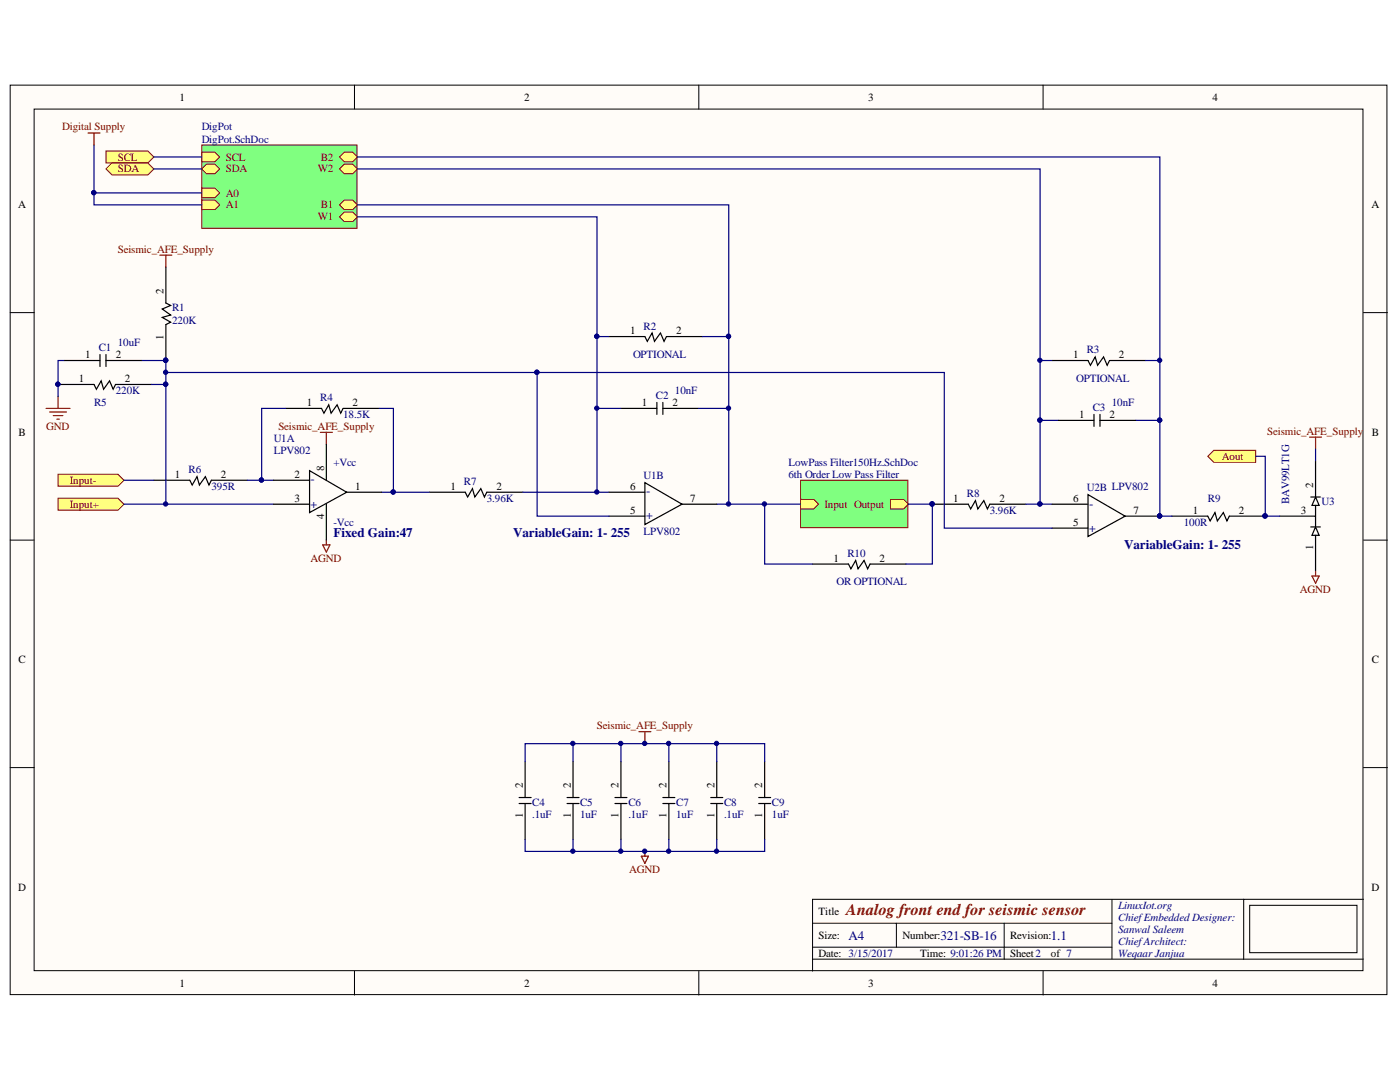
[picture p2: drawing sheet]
<svg xmlns="http://www.w3.org/2000/svg" width="279mm" height="216mm" viewBox="0 0 279 216" stroke-linecap="round" stroke-linejoin="round" font-family="sans-serif">
<defs><g id="words">
<text font-size="3.2" fill="#800000" x="168.9" y="182.6">Analog front end for seismic sensor</text>
<g font-size="2.6" fill="#000080">
<text x="62" y="96.4">-</text>
<text x="129" y="98.8">-</text>
<text x="217.4" y="101.3">-</text>
<text x="66.5" y="107.2">Fixed Gain:47</text>
<text x="102.4" y="107.2">VariableGain: 1- 255</text>
<text x="224.3" y="109.6">VariableGain: 1- 255</text>
<text x="169.4" y="187.5">A4</text>
<text x="187.7" y="187.5">321-SB-16</text>
<text x="209.7" y="187.5">1.1</text>
</g>
<g font-size="2.4" fill="#000080">
<text x="62" y="101.3">+</text>
<text x="129" y="103.6">+</text>
<text x="217.4" y="106.1">+</text>
</g>
<g font-size="2.2">
<text x="35.9" y="20.1">1</text>
<text x="104.6" y="20.1">2</text>
<text x="173.3" y="20.1">3</text>
<text x="242" y="20.1">4</text>
<text x="3.6" y="41.6">A</text>
<text x="273.7" y="41.6">A</text>
<text x="32.6" y="58.6" transform="rotate(-90 32.6 58.6)">2</text>
<text x="17" y="71.4">1</text>
<text x="23.1" y="71.4">2</text>
<text x="32.6" y="67.8" transform="rotate(-90 32.6 67.8)">1</text>
<text x="125.7" y="66.7">1</text>
<text x="135" y="66.7">2</text>
<text x="214.2" y="71.4">1</text>
<text x="223.3" y="71.4">2</text>
<text x="15.7" y="76.2">1</text>
<text x="24.9" y="76.2">2</text>
<text x="61.2" y="81.1">1</text>
<text x="70.4" y="81.1">2</text>
<text x="128.1" y="81.1">1</text>
<text x="134.2" y="81.1">2</text>
<text x="215.4" y="83.4">1</text>
<text x="221.5" y="83.4">2</text>
<text x="3.7" y="87">B</text>
<text x="273.8" y="87">B</text>
<text x="34.9" y="95.4">1</text>
<text x="44.1" y="95.4">2</text>
<text x="58.8" y="95.4">2</text>
<text x="64.7" y="93.9" transform="rotate(-90 64.7 93.9)">8</text>
<text x="58.8" y="100.2">3</text>
<text x="70.9" y="97.7">1</text>
<text x="89.9" y="97.7">1</text>
<text x="99.1" y="97.7">2</text>
<text x="125.7" y="97.7">6</text>
<text x="137.7" y="100.2">7</text>
<text x="190.3" y="100.2">1</text>
<text x="199.5" y="100.2">2</text>
<text x="214.2" y="100.2">6</text>
<text x="262" y="97.3" transform="rotate(-90 262 97.3)">2</text>
<text x="64.7" y="103.6" transform="rotate(-90 64.7 103.6)">4</text>
<text x="125.7" y="102.5">5</text>
<text x="214.2" y="104.9">5</text>
<text x="226.2" y="102.5">7</text>
<text x="238" y="102.5">1</text>
<text x="247.2" y="102.5">2</text>
<text x="259.6" y="102.5">3</text>
<text x="166.3" y="112.1">1</text>
<text x="175.5" y="112.1">2</text>
<text x="262" y="109.8" transform="rotate(-90 262 109.8)">1</text>
<text x="3.7" y="132.4">C</text>
<text x="273.8" y="132.4">C</text>
<text x="104.3" y="157.2" transform="rotate(-90 104.3 157.2)">2</text>
<text x="113.9" y="157.2" transform="rotate(-90 113.9 157.2)">2</text>
<text x="123.5" y="157.2" transform="rotate(-90 123.5 157.2)">2</text>
<text x="133" y="157.2" transform="rotate(-90 133 157.2)">2</text>
<text x="142.6" y="157.2" transform="rotate(-90 142.6 157.2)">2</text>
<text x="152.1" y="157.2" transform="rotate(-90 152.1 157.2)">2</text>
<text x="104.3" y="163.3" transform="rotate(-90 104.3 163.3)">1</text>
<text x="113.9" y="163.3" transform="rotate(-90 113.9 163.3)">1</text>
<text x="123.5" y="163.3" transform="rotate(-90 123.5 163.3)">1</text>
<text x="133" y="163.3" transform="rotate(-90 133 163.3)">1</text>
<text x="142.6" y="163.3" transform="rotate(-90 142.6 163.3)">1</text>
<text x="152.1" y="163.3" transform="rotate(-90 152.1 163.3)">1</text>
<text x="3.6" y="177.8">D</text>
<text x="273.7" y="177.8">D</text>
<text x="163.4" y="182.6">Title</text>
<text x="163.4" y="187.3">Size:</text>
<text x="163.4" y="191">Date: 3/15/2017</text>
<text x="180.1" y="187.3">Number:</text>
<text x="183.7" y="191">Time: 9:01:26 PM</text>
<text x="201.6" y="187.3">Revision:</text>
<text x="201.6" y="191">Sheet2</text>
<text x="209.7" y="191">of 7</text>
<text x="35.9" y="196.9">1</text>
<text x="104.6" y="196.9">2</text>
<text x="173.3" y="196.9">3</text>
<text x="242" y="196.9">4</text>
</g>
<g font-size="2.2" fill="#800000">
<text x="12.4" y="26">Digital Supply</text>
<text x="23.5" y="32">SCL</text>
<text x="23.5" y="34.4">SDA</text>
<text x="45.1" y="32">SCL</text>
<text x="45.1" y="34.4">SDA</text>
<text x="63.4" y="34.4">W2</text>
<text x="64" y="32">B2</text>
<text x="45.1" y="39.2">A0</text>
<text x="45.1" y="41.6">A1</text>
<text x="64" y="41.6">B1</text>
<text x="63.4" y="44">W1</text>
<text x="23.5" y="50.5">Seismic_AFE_Supply</text>
<text x="9.2" y="85.8">GND</text>
<text x="55.6" y="85.8">Seismic_AFE_Supply</text>
<text x="252.9" y="86.7">Seismic_AFE_Supply</text>
<text x="243.9" y="91.8">Aout</text>
<text x="14" y="96.5">Input-</text>
<text x="14" y="101.4">Input+</text>
<text x="164.5" y="101.4">Input Output</text>
<text x="62" y="112.1">AGND</text>
<text x="259.4" y="118.3">AGND</text>
<text x="119.1" y="145.6">Seismic_AFE_Supply</text>
<text x="125.6" y="174.2">AGND</text>
</g>
<g font-size="2.2" fill="#000080">
<text x="40.2" y="26">DigPot</text>
<text x="40.2" y="28.5">DigPot.SchDoc</text>
<text x="34.3" y="62.1">R1</text>
<text x="34.3" y="64.6">220K</text>
<text x="128.4" y="65.8">R2</text>
<text x="19.7" y="70.1">C1</text>
<text x="23.5" y="69.1">10uF</text>
<text x="126.3" y="71.4">OPTIONAL</text>
<text x="216.9" y="70.5">R3</text>
<text x="214.8" y="76.2">OPTIONAL</text>
<text x="18.8" y="81.1">R5</text>
<text x="23.1" y="78.6">220K</text>
<text x="63.9" y="80.1">R4</text>
<text x="68.5" y="83.4">18.5K</text>
<text x="130.9" y="79.6">C2</text>
<text x="134.7" y="78.6">10nF</text>
<text x="218.1" y="82">C3</text>
<text x="221.9" y="81.1">10nF</text>
<text x="54.6" y="88.2">U1A</text>
<text x="37.6" y="94.4">R6</text>
<text x="54.6" y="90.6">LPV802</text>
<text x="66.5" y="93">+Vcc</text>
<text x="128.4" y="95.6">U1B</text>
<text x="157.4" y="95.4">6th Order Low Pass Filter</text>
<text x="157.4" y="93">LowPass Filter150Hz.SchDoc</text>
<text x="42.2" y="97.7">395R</text>
<text x="92.6" y="96.8">R7</text>
<text x="97.2" y="100.2">3.96K</text>
<text x="193" y="99.2">R8</text>
<text x="216.9" y="98">U2B LPV802</text>
<text x="241.1" y="100.2">R9</text>
<text x="257.3" y="100.6" transform="rotate(-90 257.3 100.6)">BAV99LT1G</text>
<text x="263.7" y="100.8">U3</text>
<text x="66.5" y="104.9">-Vcc</text>
<text x="128.4" y="106.8">LPV802</text>
<text x="197.5" y="102.5">3.96K</text>
<text x="236.3" y="104.9">100R</text>
<text x="169.1" y="111.2">R10</text>
<text x="166.9" y="116.8">OR OPTIONAL</text>
<text x="106.2" y="160.9">C4</text>
<text x="115.8" y="160.9">C5</text>
<text x="125.4" y="160.9">C6</text>
<text x="135" y="160.9">C7</text>
<text x="144.5" y="160.9">C8</text>
<text x="154.1" y="160.9">C9</text>
<text x="106.2" y="163.2">.1uF</text>
<text x="115.8" y="163.2">1uF</text>
<text x="125.4" y="163.2">.1uF</text>
<text x="135" y="163.2">1uF</text>
<text x="144.5" y="163.2">.1uF</text>
<text x="154.1" y="163.2">1uF</text>
<text x="223.1" y="181.4">LinuxIot.org</text>
<text x="223.1" y="183.8">ChiefEmbedded Designer:</text>
<text x="223.1" y="186.1">Sanwal Saleem</text>
<text x="223.1" y="188.5">ChiefArchitect:</text>
<text x="223.1" y="191">Weqaar Janjua</text>
</g>
</g></defs>
<g fill="#fffcf8" stroke="#000" stroke-width=".2">
<path d="M2 17h274.8v181.5h-274.8z"/>
<path d="M6.8 21.8h265.2v171.9h-265.2z"/>
</g>
<g fill="none" stroke="#000" stroke-width=".2">
<path d="M70.7 17v4.8M139.5 17v4.8M208.2 17v4.8M2 62.4h4.8M272.1 62.4h4.8M2 107.8h4.8M272.1 107.8h4.8M2 153.2h4.8M272.1 153.2h4.8M221.9 179.4v12M248.2 179.4h-86v14.4M272.1 179.4h-23.9v12"/>
<path d="M70.7 193.8v4.8M139.5 193.8v4.8M162.2 184.2h59.7M162.2 191.4h109.9M162.2 189h59.7M178.9 184.2v4.8M200.4 184.2v7.2M208.2 193.8v4.8M249.4 180.6h21.4v9.5h-21.4z"/>
</g>
<path d="M159.8 95.8h21.4v9.5h-21.4z" fill="#80ff80" stroke="#800000" stroke-width=".2"/>
<path d="M159.8 99.7h2.6l1 .9-1 1h-2.6z" fill-rule="evenodd" fill="#ffff80"/>
<path d="M159.8 99.7h2.6l1 .9-1 1h-2.6z" fill="none" stroke="#800000" stroke-width=".2"/>
<path d="M177.7 99.7h2.6l1 .9-1 1h-2.6z" fill-rule="evenodd" fill="#ffff80"/>
<path d="M177.7 99.7h2.6l1 .9-1 1h-2.6z" fill="none" stroke="#800000" stroke-width=".2"/>
<path d="M33.1 53.3v7.2l1 .4-1.7 .8 1.7 1.2-1.7 .4 1.7 1-1 .5v7.1M11.6 76.7h7.2l.4 1 1-1.7 .5 1.7 1.2-1.7 .7 1.7 .5-1h7.1M12.8 71.9h7.2M20 70.7v2.4M21.1 70.7v2.4M21.1 71.9h7.2M57 81.5h7.2l.4 .9 1-1.6 .5 1.6 1.2-1.6 .7 1.6 .5-.9h7.1" fill="none" stroke="#000" stroke-width=".24"/>
<path d="M11.6 79.1v2.4M9.2 81.5h4.8M9.9 82.2h3.4M10.6 82.9h1.9M11.4 83.6h.4M64.4 108.7h1.4l-.7 1.5zM65.1 107.8v.9" fill="none" stroke="#800000" stroke-width=".24"/>
<g fill="#000080" stroke="#000080" stroke-width=".2">
<circle cx="11.5" cy="76.7" r=".43"/>
<circle cx="33.1" cy="71.9" r=".43"/>
</g>
<path d="M40.3 28.9h30.9v16.7h-30.9z" fill="#80ff80" stroke="#800000" stroke-width=".2"/>
<path d="M40.3 30.4h2.6l1 .9-1 1h-2.6z" fill-rule="evenodd" fill="#ffff80"/>
<path d="M40.3 30.4h2.6l1 .9-1 1h-2.6z" fill="none" stroke="#800000" stroke-width=".2"/>
<path d="M40.3 33.7l.9-.9h1.7l1 .9-1 1h-1.7z" fill-rule="evenodd" fill="#ffff80"/>
<path d="M40.3 33.7l.9-.9h1.7l1 .9-1 1h-1.7z" fill="none" stroke="#800000" stroke-width=".2"/>
<path d="M40.3 37.5h2.6l1 1-1 .9h-2.6z" fill-rule="evenodd" fill="#ffff80"/>
<path d="M40.3 37.5h2.6l1 1-1 .9h-2.6z" fill="none" stroke="#800000" stroke-width=".2"/>
<path d="M40.3 39.9h2.6l1 1-1 .9h-2.6z" fill-rule="evenodd" fill="#ffff80"/>
<path d="M40.3 39.9h2.6l1 1-1 .9h-2.6z" fill="none" stroke="#800000" stroke-width=".2"/>
<path d="M67.8 40.9l.9-1h1.7l.9 1-.9 .9h-1.7z" fill-rule="evenodd" fill="#ffff80"/>
<path d="M67.8 40.9l.9-1h1.7l.9 1-.9 .9h-1.7z" fill="none" stroke="#800000" stroke-width=".2"/>
<path d="M67.8 43.3l.9-1h1.7l.9 1-.9 .9h-1.7z" fill-rule="evenodd" fill="#ffff80"/>
<path d="M67.8 43.3l.9-1h1.7l.9 1-.9 .9h-1.7z" fill="none" stroke="#800000" stroke-width=".2"/>
<path d="M67.8 31.3l.9-.9h1.7l.9 .9-.9 1h-1.7z" fill-rule="evenodd" fill="#ffff80"/>
<path d="M67.8 31.3l.9-.9h1.7l.9 .9-.9 1h-1.7z" fill="none" stroke="#800000" stroke-width=".2"/>
<path d="M67.8 33.7l.9-.9h1.7l.9 .9-.9 1h-1.7z" fill-rule="evenodd" fill="#ffff80"/>
<path d="M67.8 33.7l.9-.9h1.7l.9 .9-.9 1h-1.7z" fill="none" stroke="#800000" stroke-width=".2"/>
<g fill="#ffff80" stroke="#800000" stroke-width=".2">
<path d="M21.1 30.1h8.4l1.2 1.2-1.2 1.2h-8.4z" fill-rule="evenodd"/>
<path d="M21.1 33.7l1.2-1.2h7.2l1.2 1.2-1.2 1.2h-7.2z" fill-rule="evenodd"/>
<path d="M11.6 94.6h11.9l1.2 1.2-1.2 1.2h-11.9z" fill-rule="evenodd"/>
<path d="M11.6 99.4h11.9l1.2 1.2-1.2 1.2h-11.9z" fill-rule="evenodd"/>
<path d="M241 91l1.2-1.1h8.4v2.3h-8.4z" fill-rule="evenodd"/>
</g>
<g fill="none" stroke="#000" stroke-width=".24">
<path d="M121.5 67.2h7.2l.5 .9 .9-1.7 .5 1.7 1.2-1.7 .7 1.7 .5-.9h7.2M210 71.9h7.1l.5 1 1-1.7 .4 1.7 1.2-1.7 .8 1.7 .4-1h7.2M30.7 95.8h7.2l.5 1 .9-1.7 .5 1.7 1.2-1.7 .7 1.7 .5-1h7.2M54.6 95.8h7.2M61.8 93.9l7.4 4.3-7.4 4.1zM65.1 88.7v7.1M69 98.2h7.1M85.7 98.2h7.2l.4 1 1-1.7 .5 1.7 1.2-1.7 .7 1.7 .5-1h7.1M121.5 98.2h7.2M123.9 81.5h7.2M128.7 96.3l7.4 4.3-7.4 4.1zM131.1 80.3v2.4"/>
<path d="M132.3 80.3v2.4M132.3 81.5h7.2M211.2 83.9h7.1M217.1 98.7l7.4 4.3-7.4 4.1zM218.3 82.7v2.4M219.5 82.7v2.4M219.5 83.9h7.2M261.6 99.2h1.9M262.5 99.2l.8 1.6h-1.5zM262.5 92v7.2M54.6 100.6h7.2M65.1 100.6v7.2"/>
<path d="M121.5 103h7.2M135.9 100.6h7.1M162.2 112.6h7.1l.5 .9 1-1.7 .4 1.7 1.2-1.7 .8 1.7 .4-.9h7.2M186.1 100.6h7.1l.5 1 1-1.7 .4 1.7 1.2-1.7 .8 1.7 .4-1h7.2M210 100.6h7.1M210 105.4h7.1M224.3 103h7.2M233.9 103h7.1l.5 1 1-1.7 .4 1.7 1.2-1.7 .8 1.7 .4-1h7.2M255.4 103h7.1M261.6 105.1h1.9M262.5 105.1l.8 1.7h-1.5zM262.5 100.8v4.3"/>
<path d="M262.5 106.8v7.2M103.6 159.1h2.4M104.8 152v7.1M113.2 159.1h2.4M114.4 152v7.1M122.7 159.1h2.4M123.9 152v7.1M132.3 159.1h2.4M133.5 152v7.1M141.8 159.1h2.4M143 152v7.1M151.4 159.1h2.4"/>
<path d="M152.6 152v7.1M103.6 160.3h2.4M104.8 160.3v7.2M113.2 160.3h2.4M114.4 160.3v7.2M122.7 160.3h2.4M123.9 160.3v7.2M132.3 160.3h2.4M133.5 160.3v7.2M141.8 160.3h2.4M143 160.3v7.2M151.4 160.3h2.4"/>
<path d="M152.6 160.3v7.2"/>
</g>
<g fill="#000080" stroke="#000080" stroke-width=".2">
<circle cx="252.5" cy="102.9" r=".43"/>
<circle cx="128.7" cy="169.8" r=".43"/>
<circle cx="128.7" cy="148.3" r=".43"/>
<circle cx="78.5" cy="98.2" r=".43"/>
<circle cx="52.2" cy="95.8" r=".43"/>
<circle cx="33.1" cy="76.7" r=".43"/>
<circle cx="33.1" cy="71.9" r=".43"/>
<circle cx="207.5" cy="83.8" r=".43"/>
<circle cx="207.5" cy="100.6" r=".43"/>
<circle cx="114.3" cy="148.3" r=".43"/>
<circle cx="123.9" cy="148.3" r=".43"/>
<circle cx="133.4" cy="148.3" r=".43"/>
<circle cx="143" cy="148.3" r=".43"/>
<circle cx="114.3" cy="169.8" r=".43"/>
<circle cx="123.9" cy="169.8" r=".43"/>
<circle cx="133.4" cy="169.8" r=".43"/>
<circle cx="143" cy="169.8" r=".43"/>
<circle cx="231.4" cy="102.9" r=".43"/>
<circle cx="231.4" cy="83.8" r=".43"/>
<circle cx="33.1" cy="100.6" r=".43"/>
<circle cx="18.7" cy="38.4" r=".43"/>
<circle cx="119.1" cy="98.2" r=".43"/>
<circle cx="145.4" cy="100.6" r=".43"/>
<circle cx="119.1" cy="81.4" r=".43"/>
<circle cx="145.4" cy="81.4" r=".43"/>
<circle cx="186" cy="100.6" r=".43"/>
<circle cx="119.1" cy="67.1" r=".43"/>
<circle cx="145.4" cy="67.1" r=".43"/>
<circle cx="207.5" cy="71.9" r=".43"/>
<circle cx="231.4" cy="71.9" r=".43"/>
<circle cx="152.6" cy="100.6" r=".43"/>
<circle cx="33.1" cy="74.3" r=".43"/>
<circle cx="107.1" cy="74.3" r=".43"/>
</g>
<g fill="none" stroke="#800000" stroke-width=".24">
<path d="M17.6 26.5h2.4M18.8 26.5v2.4M31.9 50.9h2.4M33.1 50.9v2.4M63.9 86.3h2.4M65.1 86.3v2.4M261.4 87.2h2.3M262.5 87.2v2.4M261.8 114.9h1.5l-.8 1.5zM262.5 114v.9M127.5 146h2.4M128.7 146v2.4"/>
<path d="M128 170.8h1.4l-.7 1.5zM128.7 169.9v.9"/>
</g>
<g fill="none" stroke="#000080" stroke-width=".24">
<path d="M18.8 28.9v9.6M30.7 31.3h9.6M30.7 33.7h9.6M40.3 38.5h-21.5v2.4h21.5M71.3 33.7h136.3v50.2M71.3 31.3h160.2v52.6M71.3 43.3h47.8v54.9M71.3 40.9h74.1v59.7M12.8 71.9h-1.2v7.2M28.3 71.9h4.8v4.8h-2.9M33.1 74.3h74.1v28.7h14.3M33.1 76.7v23.9"/>
<path d="M107.2 74.3h81.3v31.1h21.5M119.1 67.2h2.4M140.2 67.2h5.2M207.6 71.9h2.4M228.6 71.9h2.9M24.7 95.8h6M49.4 95.8h2.8M57 81.5h-4.8v14.3h2.4M75.6 81.5h2.9v16.7h-2.4M78.5 98.2h7.2M104.3 98.2h17.2M119.1 81.5h4.8"/>
<path d="M139.5 81.5h5.9M211.2 83.9h-3.6v16.7h2.4M226.7 83.9h4.8v19.1h2.4M250.6 91h1.9v12h2.9M262.5 89.6v2.4M24.7 100.6h29.9M143 100.6h16.8M152.6 100.6v12h9.6M181.3 100.6h4.8v12h-5.3M204.7 100.6h2.9M104.8 152v-3.6h47.8v3.6M114.4 148.4v3.6"/>
<path d="M123.9 148.4v3.6M133.5 148.4v3.6M143 148.4v3.6M104.8 167.5v2.4h47.8v-2.4M114.4 167.5v2.4M123.9 167.5v2.4M133.5 167.5v2.4M143 167.5v2.4"/>
</g>
<use href="#words"/>
</svg>
